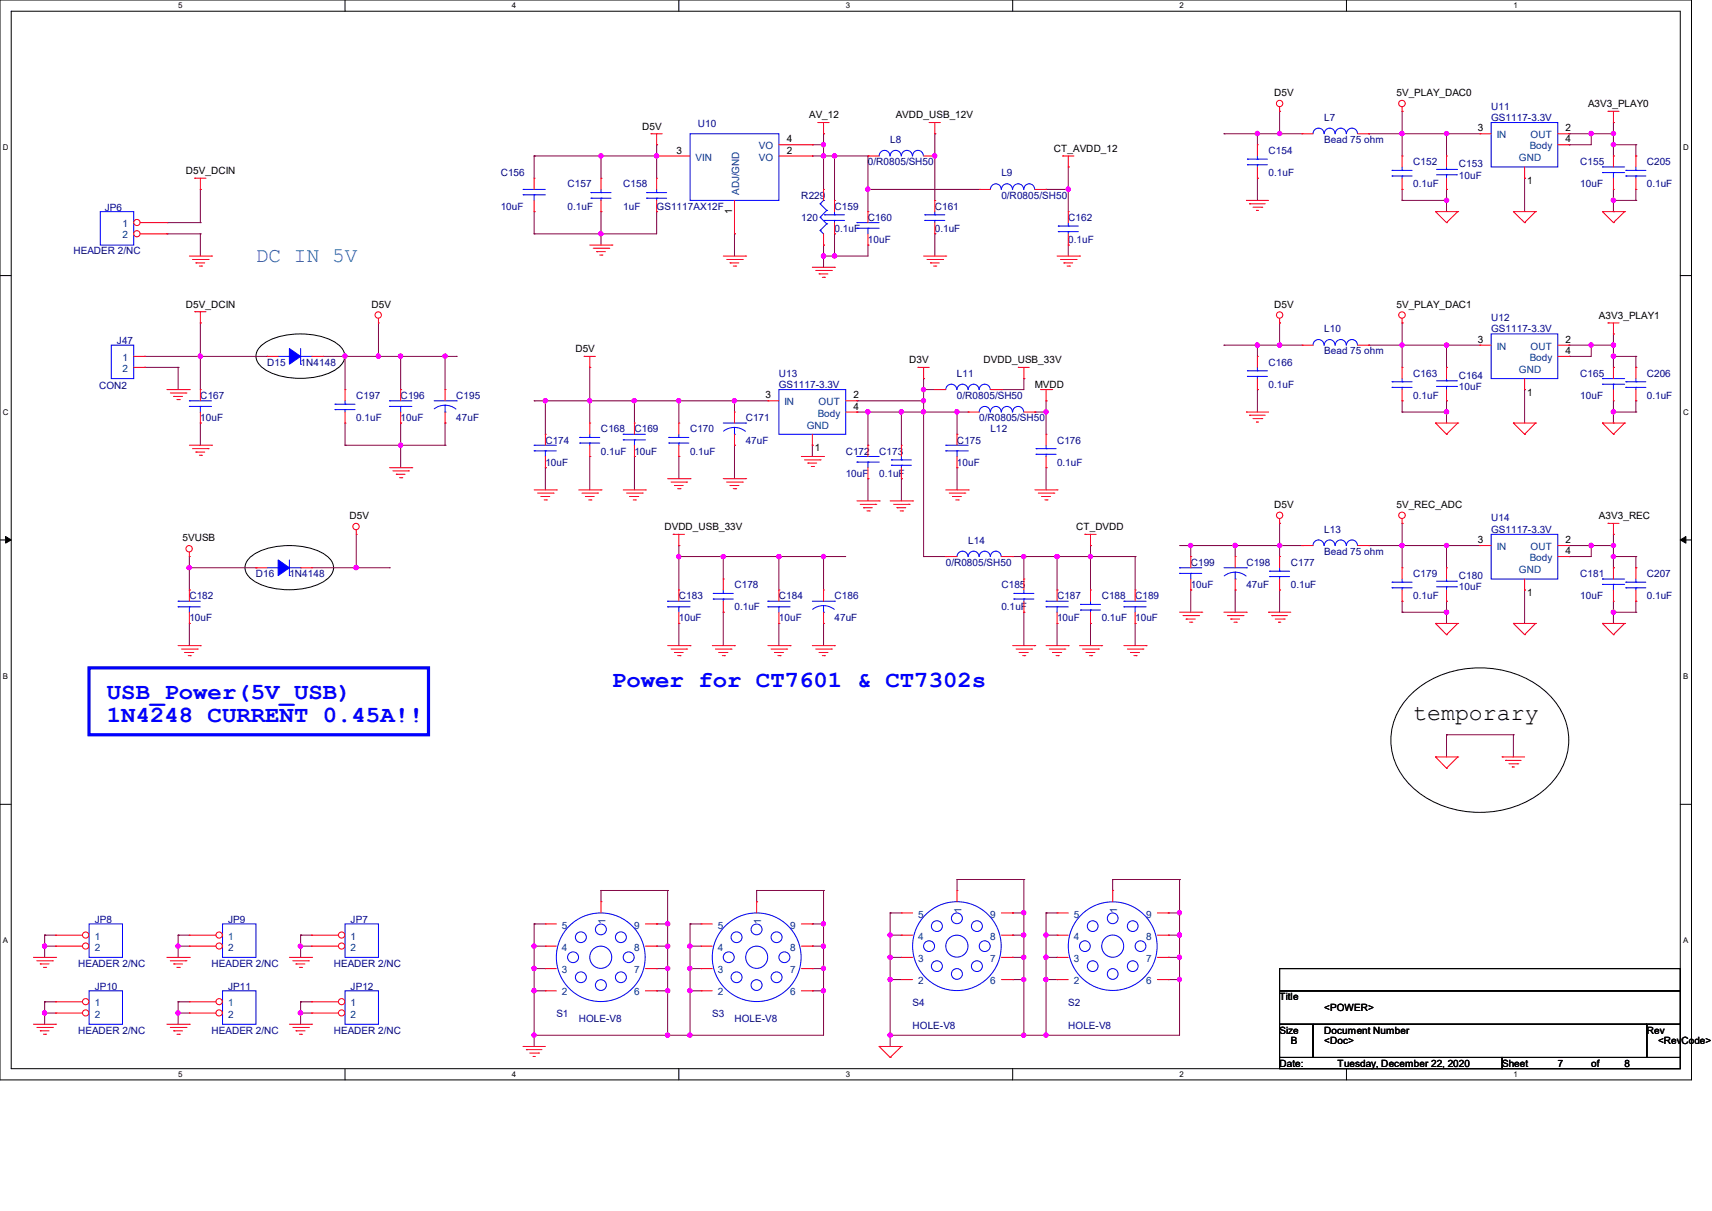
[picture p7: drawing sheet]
<svg xmlns="http://www.w3.org/2000/svg" width="297mm" height="210mm" viewBox="0 0 297 210" stroke-linecap="round" stroke-linejoin="round" font-family="sans-serif">
<defs><g id="words">
<g font-size="4" fill="#00f">
<text x="106.2" y="119.2">Power for CT7601 &amp; CT7302s</text>
<text x="18.5" y="121.2">USB_Power(5V_USB)</text>
<text x="18.5" y="125.2">1N4248 CURRENT 0.45A!!</text>
</g>
<text font-size="4" x="245.2" y="124.8">temporary</text>
<text font-size="3.6" fill="#0080c0" x="44.4" y="45.4">DC IN 5V</text>
<g font-size="1.7">
<text x="221.1" y="16.7">D5V</text>
<text x="242.3" y="16.7">5V_PLAY_DAC0</text>
<text x="111.4" y="22.5">D5V</text>
<text x="140.4" y="20.5">AV_12</text>
<text x="155.4" y="20.5">AVDD_USB_12V</text>
<text x="256.4" y="22.8">3</text>
<text x="271.6" y="22.8">2</text>
<text x="275.5" y="18.6">A3V3_PLAY0</text>
<text x="117.4" y="26.6">3</text>
<text x="136.5" y="26.6">2</text>
<text x="136.5" y="24.7">4</text>
<text x="182.8" y="26.3">CT_AVDD_12</text>
<text x="271.6" y="24.7">4</text>
<text x="32.3" y="30.2">D5V_DCIN</text>
<text x="264.9" y="31.9">1</text>
<text x="127" y="37.1" transform="rotate(-90 127 37.1)">1</text>
<text x="32.3" y="53.3">D5V_DCIN</text>
<text x="64.5" y="53.3">D5V</text>
<text x="221.1" y="53.3">D5V</text>
<text x="242.3" y="53.3">5V_PLAY_DAC1</text>
<text x="256.4" y="59.4">3</text>
<text x="271.6" y="59.4">2</text>
<text x="277.4" y="55.3">A3V3_PLAY1</text>
<text x="99.8" y="61.1">D5V</text>
<text x="157.7" y="63">D3V</text>
<text x="170.6" y="63">DVDD_USB_33V</text>
<text x="271.6" y="61.4">4</text>
<text x="132.8" y="69.1">3</text>
<text x="148.1" y="69.1">2</text>
<text x="148.1" y="71">4</text>
<text x="179.5" y="67.3">MVDD</text>
<text x="264.9" y="68.6">1</text>
<text x="141.3" y="78.3">1</text>
<text x="221.1" y="88.1">D5V</text>
<text x="242.3" y="88.1">5V_REC_ADC</text>
<text x="31.7" y="93.9">5VUSB</text>
<text x="60.6" y="90">D5V</text>
<text x="115.3" y="91.9">DVDD_USB_33V</text>
<text x="186.7" y="91.9">CT_DVDD</text>
<text x="256.4" y="94.2">3</text>
<text x="271.6" y="94.2">2</text>
<text x="277.4" y="90">A3V3_REC</text>
<text x="271.6" y="96.1">4</text>
<text x="264.9" y="103.4">1</text>
<text x="222" y="173.4">Title</text>
<text x="222" y="179.2">Size</text>
<text x="229.7" y="175.3">&lt;POWER&gt;</text>
<text x="229.7" y="179.2">Document Number</text>
<text x="285.7" y="179.2">Rev</text>
<text x="222" y="185">Date:</text>
<text x="223.9" y="181.1">B</text>
<text x="229.7" y="181.1">&lt;Doc&gt;</text>
<text x="232.1" y="185">Tuesday, December 22, 2020</text>
<text x="260.6" y="185">Sheet</text>
<text x="270.2" y="185">7</text>
<text x="276" y="185">of</text>
<text x="281.8" y="185">8</text>
<text x="287.7" y="181.1">&lt;RevCode&gt;</text>
</g>
<g font-size="1.7" fill="#000080">
<text x="121.1" y="22.1">U10</text>
<text x="229.7" y="20.9">L7</text>
<text x="258.7" y="19">U11</text>
<text x="258.7" y="20.9">GS1117-3.3V</text>
<text x="150.6" y="28.7">0/R0805/SH50</text>
<text x="154.4" y="24.8">L8</text>
<text x="220.1" y="26.7">C154</text>
<text x="229.7" y="24.8">Bead 75 ohm</text>
<text x="245.2" y="28.7">C152</text>
<text x="253.1" y="29">C153</text>
<text x="274.1" y="28.7">C155</text>
<text x="285.7" y="28.7">C205</text>
<text x="86.9" y="30.6">C156</text>
<text x="98.5" y="32.5">C157</text>
<text x="108.1" y="32.5">C158</text>
<text x="139" y="34.5">R229</text>
<text x="173.7" y="30.6">L9</text>
<text x="173.7" y="34.5">0/R0805/SH50</text>
<text x="220.1" y="30.6">0.1uF</text>
<text x="245.2" y="32.5">0.1uF</text>
<text x="253.1" y="31">10uF</text>
<text x="274.1" y="32.5">10uF</text>
<text x="285.7" y="32.5">0.1uF</text>
<text x="18.2" y="36.6">JP6</text>
<text x="86.9" y="36.4">10uF</text>
<text x="98.5" y="36.4">0.1uF</text>
<text x="108.1" y="36.4">1uF</text>
<text x="113.9" y="36.4">GS1117AX12F</text>
<text x="139" y="38.3">120</text>
<text x="144.8" y="36.4">C159</text>
<text x="144.8" y="40.2">0.1uF</text>
<text x="150.6" y="38.3">C160</text>
<text x="162.2" y="36.4">C161</text>
<text x="162.2" y="40.2">0.1uF</text>
<text x="185.3" y="38.3">C162</text>
<text x="12.7" y="44.1">HEADER 2/NC</text>
<text x="150.6" y="42.2">10uF</text>
<text x="185.3" y="42.2">0.1uF</text>
<text x="20.3" y="59.7">J47</text>
<text x="229.7" y="57.6">L10</text>
<text x="258.7" y="55.7">U12</text>
<text x="258.7" y="57.6">GS1117-3.3V</text>
<text x="46.4" y="63.4">D15</text>
<text x="52.2" y="63.4">1N4148</text>
<text x="135.1" y="65.3">U13</text>
<text x="166" y="65.3">L11</text>
<text x="220.1" y="63.4">C166</text>
<text x="229.7" y="61.5">Bead 75 ohm</text>
<text x="245.2" y="65.3">C163</text>
<text x="253.1" y="65.7">C164</text>
<text x="274.1" y="65.3">C165</text>
<text x="285.7" y="65.3">C206</text>
<text x="17.2" y="67.4">CON2</text>
<text x="34.8" y="69.2">C167</text>
<text x="61.8" y="69.2">C197</text>
<text x="69.5" y="69.2">C196</text>
<text x="79.2" y="69.2">C195</text>
<text x="135.1" y="67.3">GS1117-3.3V</text>
<text x="166" y="69.2">0/R0805/SH50</text>
<text x="220.1" y="67.3">0.1uF</text>
<text x="245.2" y="69.2">0.1uF</text>
<text x="253.1" y="67.6">10uF</text>
<text x="274.1" y="69.2">10uF</text>
<text x="285.7" y="69.2">0.1uF</text>
<text x="34.8" y="73.1">10uF</text>
<text x="61.8" y="73.1">0.1uF</text>
<text x="69.5" y="73.1">10uF</text>
<text x="79.2" y="73.1">47uF</text>
<text x="94.6" y="76.9">C174</text>
<text x="104.3" y="75">C168</text>
<text x="110.1" y="75">C169</text>
<text x="119.7" y="75">C170</text>
<text x="129.4" y="73.1">C171</text>
<text x="129.4" y="76.9">47uF</text>
<text x="166" y="76.9">C175</text>
<text x="169.9" y="73.1">0/R0805/SH50</text>
<text x="171.8" y="75">L12</text>
<text x="183.4" y="76.9">C176</text>
<text x="94.6" y="80.8">10uF</text>
<text x="104.3" y="78.8">0.1uF</text>
<text x="110.1" y="78.8">10uF</text>
<text x="119.7" y="78.8">0.1uF</text>
<text x="146.7" y="78.8">C172</text>
<text x="146.7" y="82.7">10uF</text>
<text x="152.5" y="78.8">C173</text>
<text x="152.5" y="82.7">0.1uF</text>
<text x="166" y="80.8">10uF</text>
<text x="183.4" y="80.8">0.1uF</text>
<text x="168" y="94.3">L14</text>
<text x="229.7" y="92.4">L13</text>
<text x="258.7" y="90.4">U14</text>
<text x="258.7" y="92.4">GS1117-3.3V</text>
<text x="44.4" y="100.1">D16</text>
<text x="50.2" y="100.1">1N4148</text>
<text x="164.1" y="98.1">0/R0805/SH50</text>
<text x="206.6" y="98.1">C199</text>
<text x="216.2" y="98.1">C198</text>
<text x="223.9" y="98.1">C177</text>
<text x="229.7" y="96.2">Bead 75 ohm</text>
<text x="245.2" y="100.1">C179</text>
<text x="253.1" y="100.5">C180</text>
<text x="274.1" y="100.1">C181</text>
<text x="285.7" y="100.1">C207</text>
<text x="32.8" y="103.9">C182</text>
<text x="32.8" y="107.8">10uF</text>
<text x="117.8" y="103.9">C183</text>
<text x="117.8" y="107.8">10uF</text>
<text x="127.4" y="102">C178</text>
<text x="127.4" y="105.9">0.1uF</text>
<text x="135.1" y="103.9">C184</text>
<text x="135.1" y="107.8">10uF</text>
<text x="144.8" y="103.9">C186</text>
<text x="144.8" y="107.8">47uF</text>
<text x="173.7" y="102">C185</text>
<text x="173.7" y="105.9">0.1uF</text>
<text x="183.4" y="103.9">C187</text>
<text x="183.4" y="107.8">10uF</text>
<text x="191.1" y="103.9">C188</text>
<text x="191.1" y="107.8">0.1uF</text>
<text x="196.9" y="103.9">C189</text>
<text x="196.9" y="107.8">10uF</text>
<text x="206.6" y="102">10uF</text>
<text x="216.2" y="102">47uF</text>
<text x="223.9" y="102">0.1uF</text>
<text x="245.2" y="103.9">0.1uF</text>
<text x="253.1" y="102.4">10uF</text>
<text x="274.1" y="103.9">10uF</text>
<text x="285.7" y="103.9">0.1uF</text>
<text x="16.4" y="160.1">JP8</text>
<text x="39.6" y="160.1">JP9</text>
<text x="60.8" y="160.1">JP7</text>
<text x="13.5" y="167.6">HEADER 2/NC</text>
<text x="36.7" y="167.6">HEADER 2/NC</text>
<text x="57.9" y="167.6">HEADER 2/NC</text>
<text x="16.4" y="171.7">JP10</text>
<text x="39.6" y="171.7">JP11</text>
<text x="60.8" y="171.7">JP12</text>
<text x="13.5" y="179.2">HEADER 2/NC</text>
<text x="36.7" y="179.2">HEADER 2/NC</text>
<text x="57.9" y="179.2">HEADER 2/NC</text>
<text x="96.5" y="176.3">S1</text>
<text x="100.4" y="177.3">HOLE-V8</text>
<text x="123.6" y="176.3">S3</text>
<text x="127.4" y="177.3">HOLE-V8</text>
<text x="158.3" y="174.4">S4</text>
<text x="158.3" y="178.4">HOLE-V8</text>
<text x="185.3" y="174.4">S2</text>
<text x="185.3" y="178.4">HOLE-V8</text>
</g>
<g font-size="1.7" fill="#004080">
<text x="120.7" y="27.9">VIN</text>
<text x="131.7" y="27.9">VO</text>
<text x="131.7" y="25.9">VO</text>
<text x="259.7" y="24">IN</text>
<text x="263.5" y="28">GND</text>
<text x="265.4" y="25.9">Body</text>
<text x="265.6" y="24">OUT</text>
<text x="128.2" y="33.8" transform="rotate(-90 128.2 33.8)">ADJ/GND</text>
<text x="21.3" y="39.4">1</text>
<text x="21.3" y="41.4">2</text>
<text x="21.3" y="62.6">1</text>
<text x="21.3" y="64.5">2</text>
<text x="259.7" y="60.7">IN</text>
<text x="263.5" y="64.7">GND</text>
<text x="265.4" y="62.6">Body</text>
<text x="265.6" y="60.7">OUT</text>
<text x="136.1" y="70.3">IN</text>
<text x="142" y="70.3">OUT</text>
<text x="140" y="74.3">GND</text>
<text x="141.9" y="72.3">Body</text>
<text x="259.7" y="95.4">IN</text>
<text x="265.6" y="95.4">OUT</text>
<text x="263.5" y="99.4">GND</text>
<text x="265.4" y="97.3">Body</text>
<text x="97.5" y="161">5</text>
<text x="105.1" y="160.3" transform="rotate(-90 105.1 160.3)">1</text>
<text x="110" y="161">9</text>
<text x="124.5" y="161">5</text>
<text x="132.1" y="160.3" transform="rotate(-90 132.1 160.3)">1</text>
<text x="137.1" y="161">9</text>
<text x="159.3" y="159.1">5</text>
<text x="166.8" y="158.3" transform="rotate(-90 166.8 158.3)">1</text>
<text x="171.8" y="159.1">9</text>
<text x="186.3" y="159.1">5</text>
<text x="193.8" y="158.3" transform="rotate(-90 193.8 158.3)">1</text>
<text x="198.8" y="159.1">9</text>
<text x="16.4" y="163">1</text>
<text x="16.4" y="164.9">2</text>
<text x="39.6" y="163">1</text>
<text x="39.6" y="164.9">2</text>
<text x="60.8" y="163">1</text>
<text x="60.8" y="164.9">2</text>
<text x="97.5" y="164.9">4</text>
<text x="110" y="164.9">8</text>
<text x="124.5" y="164.9">4</text>
<text x="137.1" y="164.9">8</text>
<text x="159.3" y="166.8">3</text>
<text x="159.3" y="163">4</text>
<text x="171.8" y="166.8">7</text>
<text x="171.8" y="163">8</text>
<text x="186.3" y="166.8">3</text>
<text x="186.3" y="163">4</text>
<text x="198.8" y="166.8">7</text>
<text x="198.8" y="163">8</text>
<text x="97.5" y="172.6">2</text>
<text x="97.5" y="168.8">3</text>
<text x="110" y="172.6">6</text>
<text x="110" y="168.8">7</text>
<text x="124.5" y="172.6">2</text>
<text x="124.5" y="168.8">3</text>
<text x="137.1" y="172.6">6</text>
<text x="137.1" y="168.8">7</text>
<text x="159.3" y="170.7">2</text>
<text x="171.8" y="170.7">6</text>
<text x="186.3" y="170.7">2</text>
<text x="198.8" y="170.7">6</text>
<text x="16.4" y="174.5">1</text>
<text x="16.4" y="176.5">2</text>
<text x="39.6" y="174.5">1</text>
<text x="39.6" y="176.5">2</text>
<text x="60.8" y="174.5">1</text>
<text x="60.8" y="176.5">2</text>
</g>
<g font-size="1.4">
<text x="30.9" y="1.4">5</text>
<text x="88.8" y="1.4">4</text>
<text x="146.7" y="1.4">3</text>
<text x="204.6" y="1.4">2</text>
<text x="262.6" y="1.4">1</text>
<text x=".5" y="26.1">D</text>
<text x="292" y="26.1">D</text>
<text x=".5" y="71.9">C</text>
<text x="292" y="71.9">C</text>
<text x=".5" y="117.8">B</text>
<text x="292" y="117.8">B</text>
<text x=".5" y="163.6">A</text>
<text x="292" y="163.6">A</text>
<text x="30.9" y="186.8">5</text>
<text x="88.8" y="186.8">4</text>
<text x="146.7" y="186.8">3</text>
<text x="204.6" y="186.8">2</text>
<text x="262.6" y="186.8">1</text>
</g>
</g></defs>
<path d="M0 0h293.5v187.3h-293.5zM1.9 1.9h289.6v183.4h-289.6z" fill="none" stroke="#000" stroke-width=".17"/>
<g fill="#fff">
<path d="M30.9 .2h.8v1.5h-.8z"/>
<path d="M30.9 185.5h.8v1.6h-.8z"/>
</g>
<path d="M59.9 0v1.9M59.9 185.3v2" fill="none" stroke="#000" stroke-width=".17"/>
<g fill="#fff">
<path d="M88.8 .2h.8v1.5h-.8z"/>
<path d="M88.8 185.5h.8v1.6h-.8z"/>
</g>
<path d="M117.8 0v1.9M117.8 185.3v2" fill="none" stroke="#000" stroke-width=".17"/>
<g fill="#fff">
<path d="M146.7 .2h.8v1.5h-.8z"/>
<path d="M146.7 185.5h.8v1.6h-.8z"/>
</g>
<path d="M175.7 0v1.9M175.7 185.3v2" fill="none" stroke="#000" stroke-width=".17"/>
<g fill="#fff">
<path d="M204.6 .2h.8v1.5h-.8z"/>
<path d="M204.6 185.5h.8v1.6h-.8z"/>
</g>
<path d="M233.6 0v1.9M233.6 185.3v2" fill="none" stroke="#000" stroke-width=".17"/>
<g fill="#fff">
<path d="M262.6 .2h.7v1.5h-.7z"/>
<path d="M262.6 185.5h.7v1.6h-.7z"/>
<path d="M.5 24.8h1v1.6h-1z"/>
<path d="M292 24.8h1v1.6h-1z"/>
<path d="M.5 70.7h1v1.5h-1z"/>
<path d="M292 70.7h1v1.5h-1z"/>
</g>
<path d="M0 47.8h1.9M291.5 47.8h2" fill="none" stroke="#000" stroke-width=".17"/>
<g fill="#fff">
<path d="M.5 116.5h.9v1.6h-.9z"/>
<path d="M292 116.5h.9v1.6h-.9z"/>
</g>
<path d="M0 93.6h1.9M291.5 93.6h2" fill="none" stroke="#000" stroke-width=".17"/>
<path d="M1 93l.9 .6-.9 .6zM291.5 93.6l1-.6v1.2z" fill="#000" stroke="#000" stroke-width=".17"/>
<g fill="#fff">
<path d="M.5 162.4h.9v1.5h-.9z"/>
<path d="M292 162.4h.9v1.5h-.9z"/>
</g>
<path d="M45.3 60a11.1 11.1 0 0 1 8.1-2 9.4 9.4 0 0 1 5.6 2 2.25 2.25 0 0 1 0 3.5 11.1 11.1 0 0 1-8.1 2.1 9.4 9.4 0 0 1-5.6-2.1 2.25 2.25 0 0 1 0-3.5zM43.4 96.7a11.1 11.1 0 0 1 8-2 9.4 9.4 0 0 1 5.6 2 2.23 2.23 0 0 1 0 3.5 11.1 11.1 0 0 1-8.1 2 9.4 9.4 0 0 1-5.5-2 2.23 2.23 0 0 1 0-3.5zM0 139.5h1.9M244.3 121a17.6 17.6 0 0 1 18.8-4.1 13.1 13.1 0 0 1 9 10.1 11.7 11.7 0 0 1-6.3 11.5 18.1 18.1 0 0 1-20.5-1.8 10.8 10.8 0 0 1-1-15.7zM291.5 139.5h2M222 168h69.5v3.8h-69.5zM222 171.8h69.5v5.8h-69.5zM222 177.6h5.8v5.8h-5.8zM227.8 177.6h57.9v5.8h-57.9zM285.7 177.6h5.8v5.8h-5.8zM222 183.4h38.6v1.9h-38.6zM260.6 183.4h30.9v1.9h-30.9z" fill="none" stroke="#000" stroke-width=".17"/>
<path d="M15.5 115.8h58.8v11.6h-58.8z" fill="none" stroke="#00f" stroke-width=".55"/>
<g fill="none" stroke="#800040" stroke-width=".17">
<path d="M222 19.3h.1M222 19.3v3.9M243.2 19.3h.1M243.2 19.3v7.8M29 38.6h5.8M34.8 32.9h.1M34.8 38.6h.1M34.8 32.9v5.7M92.7 27.1h.1M92.7 36.7h.1M92.7 27.1v3.8M92.7 36.7v3.9"/>
<path d="M92.7 27.1h21.2M104.3 36.7h.1M104.3 27.1h.1M104.3 27.1v3.8M104.3 36.7v5.8M113.9 25.1h.1M113.9 27.1h.1M113.9 36.7h.1M113.9 25.1v5.8M113.9 36.7v3.9h-21.2M140.9 27.1h.1M140.9 25.1h.1"/>
<path d="M140.9 25.1h2M140.9 27.1h9.7M142.9 23.2h.1M142.9 27.1h.1M142.9 25.1h.1M142.9 23.2v9.7M144.8 27.1h.1M144.8 27.1v7.7M150.6 27.1h.1M150.6 32.9h.1M150.6 27.1v9.6M150.6 32.9h19.3"/>
<path d="M162.2 23.2h.1M162.2 27.1h.1M162.2 23.2v11.6M181.5 32.9h.1M181.5 32.9h3.8M185.3 29h.1M185.3 32.9h.1M185.3 29v7.7M212.3 23.2h.1M212.3 23.2h13.6M218.1 30.9h.1M218.1 23.2h.1"/>
<path d="M218.1 23.2v1.9M218.1 30.9v3.9M222 23.2h.1M237.4 23.2h.1M237.4 23.2h19.4M243.2 23.2h.1M243.2 32.9h.1M243.2 34.8h.1M243.2 32.9v1.9M243.2 34.8h7.8M251 23.2h.1M251 34.8h.1"/>
<path d="M251 32.9h.1M251 23.2v3.9M251 32.9v3.8M264.5 30.9h.1M264.5 30.9v5.8M272.2 25.1h.1M272.2 23.2h.1M272.2 23.2h7.7M276.1 23.2h.1M276.1 23.2v1.9h-3.9M279.9 21.3h.1M279.9 34.8h.1"/>
<path d="M279.9 25.1h.1M279.9 27.1h.1M279.9 36.7h.1M279.9 21.3v5.8M279.9 32.9v3.8M279.9 25.1h3.9M279.9 34.8h3.9M283.8 25.1h.1M283.8 27.1h.1M283.8 34.8h.1M283.8 32.9h.1M283.8 25.1v2"/>
<path d="M283.8 32.9v1.9M29 40.6h.1M29 40.6h5.8M34.8 56h.1M34.8 40.6h.1M34.8 40.6v3.8M34.8 56v11.6M65.7 56v5.8M92.7 40.6h.1M104.3 40.6h.1M127.4 40.6h.1M127.4 40.6v3.8"/>
<path d="M142.9 44.4h.1M142.9 42.5h.1M142.9 42.5v3.9M144.8 40.6h.1M144.8 44.4h.1M144.8 40.6v3.8M150.6 42.5h.1M150.6 42.5v1.9h-7.7M162.2 40.6h.1M162.2 40.6v3.8M185.3 42.5h.1M185.3 42.5v1.9"/>
<path d="M212.3 59.9h.1M212.3 59.9h13.6M218.1 59.9h.1M218.1 59.9v1.9M222 59.9h.1M222 56h.1M222 56v3.9M237.4 59.9h.1M237.4 59.9h19.4M243.2 56h.1M243.2 59.9h.1M243.2 56v7.7"/>
<path d="M251 59.9h.1M251 59.9v3.8M272.2 59.9h.1M272.2 59.9h7.7M276.1 59.9h.1M276.1 59.9v1.9h-3.9M279.9 57.9h.1M279.9 57.9v5.8M25.1 61.8h.1M25.1 63.7h.1M25.1 61.8h21.3M25.1 63.7h5.8"/>
<path d="M30.9 63.7h.1M30.9 63.7v3.9M34.8 73.4h.1M34.8 61.8h.1M34.8 73.4v3.8M46.4 61.8h.1M56 61.8h23.2M59.9 61.8h.1M59.9 77.2h.1M59.9 61.8v5.8M59.9 73.4v3.8M59.9 77.2h17.3"/>
<path d="M65.7 61.8h.1M69.5 61.8h.1M69.5 77.2h.1M69.5 73.4h.1M69.5 61.8v5.8M69.5 73.4v7.7M77.2 61.8h.1M77.2 77.2h.1M77.2 73.4h.1M77.2 61.8v5.8M77.2 73.4v3.8M79.2 61.8h.1"/>
<path d="M92.7 69.5h.1M92.7 69.5h40.5M94.6 69.5h.1M94.6 69.5v5.8M102.3 63.7h.1M102.3 69.5h.1M102.3 79.2h.1M102.3 63.7v9.7M102.3 79.2v5.8M110.1 79.2h.1M110.1 69.5h.1M110.1 69.5v3.9"/>
<path d="M110.1 79.2v5.8M117.8 69.5h.1M117.8 79.2h.1M117.8 69.5v3.9M117.8 79.2v3.8M127.4 69.5h.1M127.4 77.2h.1M127.4 69.5v2M127.4 77.2v5.8M140.9 77.2h.1M140.9 77.2v2M148.7 69.5h.1"/>
<path d="M148.7 71.5h.1M148.7 69.5h11.5M148.7 71.5h19.3M150.6 71.5h.1M150.6 71.5v5.7M156.4 71.5h.1M156.4 71.5v5.7M160.2 67.6h.1M160.2 65.7h.1M160.2 69.5h.1M160.2 71.5h.1M160.2 65.7v30.8"/>
<path d="M160.2 67.6h2M166 71.5h.1M166 71.5v3.8M173.7 67.6h.1M177.6 65.7h.1M177.6 65.7v1.9h-3.9M179.5 71.5h.1M179.5 71.5h2M181.5 69.5h.1M181.5 71.5h.1M181.5 69.5v5.8M218.1 67.6h.1"/>
<path d="M218.1 67.6v3.9M243.2 69.5h.1M243.2 71.5h.1M243.2 69.5v2M243.2 71.5h7.8M251 71.5h.1M251 69.5h.1M251 69.5v3.9M264.5 67.6h.1M264.5 67.6v5.8M272.2 61.8h.1M279.9 71.5h.1"/>
<path d="M279.9 61.8h.1M279.9 63.7h.1M279.9 73.4h.1M279.9 69.5v3.9M279.9 61.8h3.9M279.9 71.5h3.9M283.8 61.8h.1M283.8 63.7h.1M283.8 71.5h.1M283.8 69.5h.1M283.8 61.8v1.9M283.8 69.5v2"/>
<path d="M32.9 98.5h.1M32.9 96.5v5.8M32.9 98.5h11.5M44.4 98.5h.1M54.1 98.5h13.5M61.8 98.5h.1M61.8 92.7v5.8M67.6 98.5h.1M94.6 81.1h.1M94.6 81.1v3.9M117.8 94.6h.1M117.8 96.5h.1"/>
<path d="M117.8 94.6v7.7M117.8 96.5h28.9M125.5 96.5h.1M125.5 96.5v3.9M135.1 96.5h.1M135.1 96.5v5.8M142.9 96.5h.1M142.9 96.5v5.8M150.6 83h.1M150.6 83v3.9M156.4 83h.1M156.4 83v3.9"/>
<path d="M160.2 96.5h.1M160.2 96.5h3.9M166 81.1h.1M166 81.1v3.9M175.7 96.5h.1M175.7 96.5h21.2M177.6 96.5h.1M177.6 96.5v3.9M181.5 81.1h.1M181.5 81.1v3.9M183.4 96.5h.1M183.4 96.5v5.8"/>
<path d="M189.2 96.5h.1M189.2 94.6h.1M189.2 94.6v7.7M196.9 96.5h.1M196.9 96.5v5.8M204.6 94.6h21.3M206.6 94.6h.1M206.6 94.6v1.9M214.3 94.6h.1M214.3 94.6v1.9M222 94.6h.1M222 90.8h.1"/>
<path d="M222 90.8v5.7M237.4 94.6h.1M237.4 94.6h19.4M243.2 90.8h.1M243.2 94.6h.1M243.2 90.8v7.7M251 94.6h.1M251 94.6v3.9M272.2 96.5h.1M272.2 94.6h.1M272.2 94.6h7.7M276.1 94.6h.1"/>
<path d="M276.1 94.6v1.9h-3.9M279.9 92.7h.1M279.9 96.5h.1M279.9 98.5h.1M279.9 96.5h3.9M279.9 92.7v5.8M283.8 96.5h.1M283.8 98.5h.1M283.8 96.5v2M32.9 108.1h.1M32.9 102.3h.1M32.9 108.1v3.9"/>
<path d="M117.8 108.1h.1M117.8 108.1v3.9M125.5 106.2h.1M125.5 106.2v5.8M135.1 108.1h.1M135.1 108.1v3.9M142.9 108.1h.1M142.9 108.1v3.9M177.6 106.2h.1M177.6 106.2v5.8M183.4 108.1h.1M183.4 108.1v3.9"/>
<path d="M189.2 108.1h.1M189.2 108.1v3.9M196.9 108.1h.1M196.9 108.1v3.9M206.6 102.3h.1M206.6 102.3v3.9M214.3 102.3h.1M214.3 102.3v3.9M222 102.3h.1M222 102.3v3.9M243.2 104.3h.1M243.2 106.2h.1"/>
<path d="M243.2 104.3v1.9M243.2 106.2h7.8M251 106.2h.1M251 104.3h.1M251 104.3v3.8M264.5 102.3h.1M264.5 102.3v5.8M279.9 106.2h.1M279.9 108.1h.1M279.9 104.3v3.8M279.9 106.2h3.9M283.8 106.2h.1"/>
<path d="M283.8 104.3h.1M283.8 104.3v1.9M251 127.4h.1M251 127.4v3.9M251 127.4h11.6M262.6 127.4h.1M262.6 127.4v3.9M104.3 154.4h.1M104.3 154.4v2M104.3 154.4h11.5M115.8 154.4h.1M115.8 154.4v25.1"/>
<path d="M131.3 154.4h.1M131.3 154.4v2M131.3 154.4h11.6M142.9 154.4h.1M142.9 154.4v25.1h-50.2M154.4 158.3h.1M154.4 158.3h2M154.4 158.3v23.2M166 152.5h.1M166 152.5h11.6M166 152.5v1.9M175.7 158.3h.1"/>
<path d="M175.7 158.3h1.9M177.6 158.3h.1M177.6 152.5h.1M177.6 152.5v27M181.5 158.3h.1M181.5 158.3v21.2M181.5 158.3h1.9M193 152.5h.1M193 152.5h11.6M193 152.5v1.9M202.7 158.3h.1M202.7 158.3h1.9"/>
<path d="M204.6 152.5h.1M204.6 158.3h.1M204.6 152.5v27h-50.2M7.7 175.7h.1M7.7 173.7h.1M7.7 162.2h.1M7.7 164.1h.1M7.7 162.2h2M7.7 164.1h2M7.7 175.7h2M7.7 173.7h2M7.7 162.2v3.8"/>
<path d="M7.7 173.7v3.9M30.9 175.7h.1M30.9 173.7h.1M30.9 162.2h.1M30.9 164.1h.1M30.9 162.2h2M30.9 164.1h2M30.9 175.7h2M30.9 173.7h2M30.9 162.2v3.8M30.9 173.7v3.9M52.2 175.7h.1"/>
<path d="M52.2 173.7h.1M52.2 162.2h.1M52.2 164.1h.1M52.2 162.2h1.9M52.2 164.1h1.9M52.2 175.7h1.9M52.2 173.7h1.9M52.2 162.2v3.8M52.2 173.7v3.9M92.7 179.5h.1M92.7 171.8h.1M92.7 164.1h.1"/>
<path d="M92.7 160.2h.1M92.7 168h.1M92.7 171.8h1.9M92.7 164.1h1.9M92.7 160.2h1.9M92.7 168h1.9M92.7 160.2v21.3M113.9 168h.1M113.9 160.2h.1M113.9 164.1h.1M113.9 171.8h.1M113.9 171.8h1.9"/>
<path d="M113.9 164.1h1.9M113.9 160.2h1.9M113.9 168h1.9M115.8 164.1h.1M115.8 179.5h.1M115.8 171.8h.1M115.8 160.2h.1M115.8 168h.1M119.7 160.2h.1M119.7 171.8h.1M119.7 164.1h.1M119.7 179.5h.1"/>
<path d="M119.7 168h.1M119.7 160.2v19.3M119.7 171.8h1.9M119.7 164.1h1.9M119.7 160.2h1.9M119.7 168h1.9M140.9 164.1h.1M140.9 160.2h.1M140.9 171.8h.1M140.9 168h.1M140.9 171.8h2M140.9 164.1h2"/>
<path d="M140.9 160.2h2M140.9 168h2M142.9 160.2h.1M142.9 171.8h.1M142.9 164.1h.1M142.9 168h.1M154.4 179.5h.1M154.4 162.2h.1M154.4 166h.1M154.4 169.9h.1M154.4 166h2M154.4 162.2h2"/>
<path d="M154.4 169.9h2M175.7 162.2h.1M175.7 169.9h.1M175.7 166h.1M175.7 166h1.9M175.7 162.2h1.9M175.7 169.9h1.9M177.6 179.5h.1M177.6 166h.1M177.6 169.9h.1M177.6 162.2h.1M181.5 166h.1"/>
<path d="M181.5 169.9h.1M181.5 162.2h.1M181.5 179.5h.1M181.5 166h1.9M181.5 162.2h1.9M181.5 169.9h1.9M202.7 162.2h.1M202.7 169.9h.1M202.7 166h.1M202.7 166h1.9M202.7 162.2h1.9M202.7 169.9h1.9"/>
<path d="M204.6 162.2h.1M204.6 169.9h.1M204.6 166h.1"/>
</g>
<g fill="#f0f" stroke="#f0f" stroke-width=".17">
<circle cx="204.6" cy="166" r=".37"/>
<circle cx="204.6" cy="162.2" r=".37"/>
<circle cx="204.6" cy="158.3" r=".37"/>
<circle cx="204.6" cy="169.9" r=".37"/>
<circle cx="154.4" cy="166" r=".37"/>
<circle cx="154.4" cy="162.2" r=".37"/>
<circle cx="181.5" cy="166" r=".37"/>
<circle cx="181.5" cy="162.2" r=".37"/>
<circle cx="115.8" cy="167.9" r=".37"/>
<circle cx="115.8" cy="164.1" r=".37"/>
<circle cx="115.8" cy="171.8" r=".37"/>
<circle cx="119.7" cy="167.9" r=".37"/>
<circle cx="119.7" cy="164.1" r=".37"/>
<circle cx="115.8" cy="179.5" r=".37"/>
<circle cx="92.6" cy="179.5" r=".37"/>
<circle cx="142.8" cy="171.8" r=".37"/>
<circle cx="92.6" cy="167.9" r=".37"/>
<circle cx="92.6" cy="164.1" r=".37"/>
<circle cx="119.7" cy="179.5" r=".37"/>
<circle cx="119.7" cy="171.8" r=".37"/>
<circle cx="92.6" cy="171.8" r=".37"/>
<circle cx="115.8" cy="160.2" r=".37"/>
<circle cx="142.8" cy="160.2" r=".37"/>
<circle cx="142.8" cy="167.9" r=".37"/>
<circle cx="142.8" cy="164.1" r=".37"/>
<circle cx="177.6" cy="169.9" r=".37"/>
<circle cx="177.6" cy="179.5" r=".37"/>
<circle cx="154.4" cy="179.5" r=".37"/>
<circle cx="177.6" cy="158.3" r=".37"/>
<circle cx="154.4" cy="169.9" r=".37"/>
<circle cx="181.5" cy="169.9" r=".37"/>
<circle cx="181.5" cy="179.5" r=".37"/>
<circle cx="177.6" cy="166" r=".37"/>
<circle cx="177.6" cy="162.2" r=".37"/>
<circle cx="7.7" cy="175.7" r=".37"/>
<circle cx="7.7" cy="164.1" r=".37"/>
<circle cx="117.7" cy="96.5" r=".37"/>
<circle cx="189.2" cy="96.5" r=".37"/>
<circle cx="183.4" cy="96.5" r=".37"/>
<circle cx="142.8" cy="96.5" r=".37"/>
<circle cx="135.1" cy="96.5" r=".37"/>
<circle cx="125.5" cy="96.5" r=".37"/>
<circle cx="279.9" cy="23.2" r=".37"/>
<circle cx="276" cy="23.2" r=".37"/>
<circle cx="251" cy="23.2" r=".37"/>
<circle cx="251" cy="34.7" r=".37"/>
<circle cx="243.2" cy="23.2" r=".37"/>
<circle cx="222" cy="23.2" r=".37"/>
<circle cx="218.1" cy="23.2" r=".37"/>
<circle cx="30.9" cy="175.7" r=".37"/>
<circle cx="30.9" cy="164.1" r=".37"/>
<circle cx="52.1" cy="175.7" r=".37"/>
<circle cx="52.1" cy="164.1" r=".37"/>
<circle cx="276" cy="94.6" r=".37"/>
<circle cx="279.9" cy="94.6" r=".37"/>
<circle cx="279.9" cy="96.5" r=".37"/>
<circle cx="251" cy="94.6" r=".37"/>
<circle cx="251" cy="106.2" r=".37"/>
<circle cx="243.2" cy="94.6" r=".37"/>
<circle cx="222" cy="94.6" r=".37"/>
<circle cx="34.7" cy="61.8" r=".37"/>
<circle cx="65.6" cy="61.8" r=".37"/>
<circle cx="59.8" cy="61.8" r=".37"/>
<circle cx="32.8" cy="98.4" r=".37"/>
<circle cx="61.8" cy="98.4" r=".37"/>
<circle cx="162.1" cy="27" r=".37"/>
<circle cx="144.8" cy="44.4" r=".37"/>
<circle cx="142.8" cy="27" r=".37"/>
<circle cx="142.8" cy="25.1" r=".37"/>
<circle cx="142.8" cy="44.4" r=".37"/>
<circle cx="160.2" cy="69.5" r=".37"/>
<circle cx="127.4" cy="69.5" r=".37"/>
<circle cx="156.3" cy="71.4" r=".37"/>
<circle cx="144.8" cy="27" r=".37"/>
<circle cx="160.2" cy="67.6" r=".37"/>
<circle cx="94.6" cy="69.5" r=".37"/>
<circle cx="166" cy="71.4" r=".37"/>
<circle cx="117.7" cy="69.5" r=".37"/>
<circle cx="181.5" cy="71.4" r=".37"/>
<circle cx="150.5" cy="71.4" r=".37"/>
<circle cx="110" cy="69.5" r=".37"/>
<circle cx="102.3" cy="69.5" r=".37"/>
<circle cx="185.3" cy="32.8" r=".37"/>
<circle cx="150.5" cy="32.8" r=".37"/>
<circle cx="113.9" cy="27" r=".37"/>
<circle cx="104.2" cy="27" r=".37"/>
<circle cx="104.2" cy="40.5" r=".37"/>
<circle cx="160.2" cy="71.4" r=".37"/>
<circle cx="177.6" cy="96.5" r=".37"/>
<circle cx="243.2" cy="59.8" r=".37"/>
<circle cx="279.9" cy="59.8" r=".37"/>
<circle cx="279.9" cy="61.8" r=".37"/>
<circle cx="251" cy="59.8" r=".37"/>
<circle cx="276" cy="59.8" r=".37"/>
<circle cx="251" cy="71.4" r=".37"/>
<circle cx="222" cy="59.8" r=".37"/>
<circle cx="218.1" cy="59.8" r=".37"/>
<circle cx="206.6" cy="94.6" r=".37"/>
<circle cx="214.3" cy="94.6" r=".37"/>
<circle cx="69.5" cy="61.8" r=".37"/>
<circle cx="77.2" cy="61.8" r=".37"/>
<circle cx="69.5" cy="77.2" r=".37"/>
<circle cx="279.9" cy="25.1" r=".37"/>
<circle cx="279.9" cy="34.7" r=".37"/>
<circle cx="279.9" cy="71.4" r=".37"/>
<circle cx="279.9" cy="106.2" r=".37"/>
</g>
<g fill="none" stroke="#f00" stroke-width=".17">
<path d="M222 19.3h.1M222 18.5v.8M243.2 19.3h.1M243.2 18.5v.8M279 19.3h.1M279 19.3h1.9M279.9 19.3v2M33.8 30.9h.1M33.8 30.9h1.9M34.8 32.9h.1M34.8 30.9v2M112.9 23.2h.1"/>
<path d="M112.9 23.2h2M113.9 25.1h.1M113.9 23.2v1.9M141.9 21.3h.1M141.9 21.3h1.9M142.9 23.2h.1M142.9 21.3v1.9M144.8 34.8h.1M144.8 34.8v1.9M144.8 38.6v2M150.6 36.7h.1M150.6 36.7v1.9"/>
<path d="M161.2 21.3h.1M161.2 21.3h2M162.2 23.2h.1M162.2 21.3v1.9M169.9 32.9h.1M169.9 32.9h1.9M179.5 32.9h2M181.5 32.9h.1M184.4 27.1h.1M184.4 27.1h1.9M185.3 29h.1M185.3 27.1v1.9"/>
<path d="M216.2 34.8h.1M216.2 34.8h3.9M216.8 35.3h.1M216.8 35.3h2.7M217.4 35.9h1.5M218 36.5h.1M218 36.5h.4M218.9 35.9h.1M249 36.7h.1M249 36.7h3.9M249 36.7l2 1.9M251 38.6h.1"/>
<path d="M251 27.1h.1M251 32.9h.1M251 27.1v1.9M251 30.9v2M252.9 36.7h.1M252.9 36.7l-1.9 1.9M262.6 36.7h.1M262.6 36.7h3.8M262.6 36.7l1.9 1.9M264.5 38.6h.1M266.4 36.7h.1M266.4 36.7l-1.9 1.9"/>
<path d="M278 36.7h.1M278 36.7h3.9M278 36.7l1.9 1.9M279.9 21.3h.1M279.9 38.6h.1M281.9 36.7h.1M281.9 36.7l-2 1.9M283.8 32.9h.1M283.8 27.1h.1M283.8 27.1v1.9M283.8 30.9v2M32.9 44.4h3.8"/>
<path d="M33.4 45h2.7M33.8 54.1h.1M33.8 54.1h1.9M34 45.6h.1M34 45.6h1.5M34.6 46.1h.4M34.8 56h.1M34.8 54.1v1.9M35 46.1h.1M36.1 45h.1M36.7 44.4h.1M65.7 56h.1"/>
<path d="M65.7 55.2v.8M102.3 42.5h3.9M102.9 43.1h2.7M103.5 43.6h.1M103.5 43.6h1.5M104.1 44.2h.3M104.4 44.2h.1M105.6 43.1h.1M106.2 42.5h.1M125.5 44.4h3.9M126.1 45h2.7M126.7 45.6h.1"/>
<path d="M126.7 45.6h1.5M127.2 46.1h.4M127.6 46.1h.1M128.8 45h.1M129.4 44.4h.1M140.9 46.4h3.9M141.5 46.9h2.7M142.1 47.5h.1M142.1 47.5h1.5M142.7 48.1h.3M143 48.1h.1M144.2 46.9h.1"/>
<path d="M144.8 46.4h.1M144.8 40.6h.1M150.6 42.5h.1M150.6 40.6v1.9M160.2 44.4h3.9M160.8 45h2.7M161.4 45.6h.1M161.4 45.6h1.5M162 46.1h.3M162.3 46.1h.1M163.5 45h.1M164.1 44.4h.1"/>
<path d="M183.4 44.4h3.9M184 45h2.7M184.6 45.6h.1M184.6 45.6h1.5M185.1 46.1h.4M185.5 46.1h.1M186.7 45h.1M187.3 44.4h.1M222 56h.1M222 55.2v.8M225.9 59.9h.1M225.9 59.9h1.9"/>
<path d="M235.5 59.9h1.9M237.4 59.9h.1M243.2 56h.1M243.2 55.2v.8M279 56h.1M279 56h1.9M279.9 57.9h.1M279.9 56v1.9M23.2 63.7h1.9M23.2 61.8h1.9M25.1 61.8h.1M25.1 63.7h.1"/>
<path d="M29 67.6h3.9M29.5 68.2h2.8M30.1 68.7h.1M30.1 68.7h1.6M30.7 69.3h.4M31.1 69.3h.1M32.3 68.2h.1M32.9 67.6h.1M32.9 77.2h3.8M33.4 77.8h2.7M34 78.4h.1M34 78.4h1.5"/>
<path d="M34.6 79h.4M35 79h.1M36.1 77.8h.1M36.7 77.2h.1M46.4 61.8h.1M46.4 61.8h1.9M54.1 61.8h1.9M56 61.8h.1M101.3 61.8h.1M101.3 61.8h2M102.3 63.7h.1M102.3 79.2h.1"/>
<path d="M102.3 73.4h.1M102.3 61.8v1.9M102.3 73.4v1.9M102.3 77.2v2M110.1 73.4h.1M110.1 79.2h.1M110.1 73.4v1.9M110.1 77.2v2M117.8 79.2h.1M117.8 73.4h.1M117.8 73.4v1.9M117.8 77.2v2"/>
<path d="M139 79.2h3.9M139.6 79.8h2.7M142.3 79.8h.1M142.9 79.2h.1M156.4 77.2h.1M156.4 77.2v2M159.3 63.7h.1M159.3 63.7h1.9M160.2 65.7h.1M160.2 63.7v2M176.7 63.7h.1M176.7 63.7h1.9"/>
<path d="M177.6 65.7h.1M177.6 63.7v2M180.5 67.6h2M181.5 69.5h.1M181.5 67.6v1.9M182.5 67.6h.1M216.2 71.5h.1M216.2 71.5h3.9M216.8 72h.1M216.8 72h2.7M217.4 72.6h1.5M218 73.2h.1"/>
<path d="M218 73.2h.4M218.9 72.6h.1M249 73.4h.1M249 73.4h3.9M249 73.4l2 1.9M251 75.3h.1M252.9 73.4h.1M252.9 73.4l-1.9 1.9M262.6 73.4h.1M262.6 73.4h3.8M262.6 73.4l1.9 1.9M264.5 75.3h.1"/>
<path d="M266.4 73.4h.1M266.4 73.4l-1.9 1.9M278 73.4h.1M278 73.4h3.9M278 73.4l1.9 1.9M279.9 75.3h.1M281.9 73.4h.1M281.9 73.4l-2 1.9M32.9 96.5h.1M32.9 95.8v.7M61.8 92.7h.1M61.8 91.9v.8"/>
<path d="M67.6 81.1h3.9M68.2 81.7h2.7M68.7 82.3h.1M68.7 82.3h1.6M69.3 82.8h.4M69.7 82.8h.1M70.9 81.7h.1M71.5 81.1h.1M92.7 85h3.8M93.3 85.5h2.7M93.9 86.1h.1M93.9 86.1h1.5"/>
<path d="M94.4 86.7h.4M94.8 86.7h.1M96 85.5h.1M96.5 85h.1M100.4 85h3.9M101 85.5h2.7M101.6 86.1h.1M101.6 86.1h1.5M102.2 86.7h.3M102.5 86.7h.1M103.7 85.5h.1M104.3 85h.1"/>
<path d="M108.1 85h3.9M108.7 85.5h2.7M109.3 86.1h.1M109.3 86.1h1.5M109.9 86.7h.3M110.2 86.7h.1M111.4 85.5h.1M112 85h.1M115.8 83h3.9M116.4 83.6h2.7M116.8 92.7h.1M116.8 92.7h1.9"/>
<path d="M117 84.2h.1M117 84.2h1.5M117.6 84.8h.4M117.8 94.6h.1M117.8 92.7v1.9M118 84.8h.1M119.1 83.6h.1M119.7 83h.1M125.5 83h3.9M126.1 83.6h2.7M126.7 84.2h.1M126.7 84.2h1.5"/>
<path d="M127.2 84.8h.4M127.6 84.8h.1M128.8 83.6h.1M129.4 83h.1M140.2 80.3h.1M140.2 80.3h1.5M140.8 80.9h.3M141.1 80.9h.1M148.7 86.9h3.8M149.2 87.5h2.7M149.8 88.1h.1M149.8 88.1h1.5"/>
<path d="M150.4 88.6h.4M150.8 88.6h.1M151.9 87.5h.1M152.5 86.9h.1M154.4 86.9h3.9M155 87.5h2.7M155.6 88.1h.1M155.6 88.1h1.5M156.2 88.6h.4M156.4 83h.1M156.4 81.1v1.9M156.6 88.6h.1"/>
<path d="M157.7 87.5h.1M158.3 86.9h.1M164.1 85h3.9M164.7 85.5h2.7M165.3 86.1h.1M165.3 86.1h1.5M165.8 86.7h.4M166.2 86.7h.1M167.4 85.5h.1M168 85h.1M179.5 85h3.9M180.1 85.5h2.7"/>
<path d="M180.7 86.1h.1M180.7 86.1h1.5M181.3 86.7h.4M181.7 86.7h.1M182.8 85.5h.1M183.4 85h.1M188.2 92.7h.1M188.2 92.7h2M189.2 94.6h.1M189.2 92.7v1.9M214.3 96.5h.1M214.3 96.5v2"/>
<path d="M222 90.8h.1M222 96.5h.1M222 90v.8M222 96.5v2M243.2 90.8h.1M243.2 90v.8M251 98.5h.1M251 98.5v1.9M279 90.8h.1M279 90.8h1.9M279.9 92.7h.1M279.9 90.8v1.9"/>
<path d="M30.9 112h3.9M31.5 112.6h2.7M32 113.2h.1M32 113.2h1.6M32.6 113.7h.4M33 113.7h.1M34.2 112.6h.1M34.8 112h.1M115.8 112h3.9M116.4 112.6h2.7M117 113.2h.1M117 113.2h1.5"/>
<path d="M117.6 113.7h.4M118 113.7h.1M119.1 112.6h.1M119.7 112h.1M123.6 112h3.8M124.1 112.6h2.7M124.7 113.2h.1M124.7 113.2h1.6M125.3 113.7h.4M125.5 106.2h.1M125.5 100.4h.1M125.5 100.4v1.9"/>
<path d="M125.5 104.3v1.9M125.7 113.7h.1M126.8 112.6h.1M127.4 112h.1M133.2 112h3.9M133.8 112.6h2.7M134.4 113.2h.1M134.4 113.2h1.5M135 113.7h.3M135.1 102.3h.1M135.1 108.1h.1M135.1 102.3v2"/>
<path d="M135.1 106.2v1.9M135.3 113.7h.1M136.5 112.6h.1M137.1 112h.1M140.9 112h3.9M141.5 112.6h2.7M142.1 113.2h.1M142.1 113.2h1.5M142.7 113.7h.3M143 113.7h.1M144.2 112.6h.1M144.8 112h.1"/>
<path d="M175.7 112h3.8M176.3 112.6h2.7M176.8 113.2h.1M176.8 113.2h1.6M177.4 113.7h.4M177.6 106.2h.1M177.6 100.4h.1M177.6 100.4v1.9M177.6 104.3v1.9M177.8 113.7h.1M179 112.6h.1M179.5 112h.1"/>
<path d="M181.5 112h3.8M182 112.6h2.7M182.6 113.2h.1M182.6 113.2h1.6M183.2 113.7h.4M183.6 113.7h.1M184.7 112.6h.1M185.3 112h.1M187.3 112h3.8M187.8 112.6h2.7M188.4 113.2h.1M188.4 113.2h1.5"/>
<path d="M189 113.7h.4M189.4 113.7h.1M190.5 112.6h.1M191.1 112h.1M195 112h3.8M195.6 112.6h2.7M196.1 113.2h.1M196.1 113.2h1.6M196.7 113.7h.4M197.1 113.7h.1M198.3 112.6h.1M198.8 112h.1"/>
<path d="M204.6 106.2h3.9M205.2 106.8h2.7M205.8 107.4h.1M205.8 107.4h1.5M206.4 107.9h.4M206.8 107.9h.1M207.9 106.8h.1M208.5 106.2h.1M212.3 106.2h3.9M212.9 106.8h2.7M213.5 107.4h.1M213.5 107.4h1.6"/>
<path d="M214.1 107.9h.4M214.3 102.3h.1M214.3 100.4v1.9M214.5 107.9h.1M215.6 106.8h.1M216.2 106.2h.1M220.1 106.2h.1M220.1 106.2h3.8M220.6 106.8h.1M220.6 106.8h2.8M221.2 107.4h1.6M221.8 107.9h.1"/>
<path d="M221.8 107.9h.4M222 102.3h.1M222 100.4v1.9M222.8 107.4h.1M249 108.1h.1M249 108.1h3.9M249 108.1l2 2M251 110.1h.1M251 104.3h.1M251 102.3v2M252.9 108.1h.1M252.9 108.1l-1.9 2"/>
<path d="M262.6 108.1h.1M262.6 108.1h3.8M262.6 108.1l1.9 2M264.5 110.1h.1M266.4 108.1h.1M266.4 108.1l-1.9 2M278 108.1h.1M278 108.1h3.9M278 108.1l1.9 2M279.9 110.1h.1M281.9 108.1h.1M281.9 108.1l-2 2"/>
<path d="M249 131.3h.1M249 131.3h3.9M249 131.3l2 1.9M251 133.2h.1M252.9 131.3h.1M252.9 131.3l-1.9 1.9M260.6 131.3h.1M260.6 131.3h3.9M261.2 131.9h.1M261.2 131.9h2.7M261.8 132.5h1.5M262.3 133h.1"/>
<path d="M262.3 133h.5M263.3 132.5h.1M156.4 158.3h.1M156.4 158.3h1.9M166 154.4h.1M166 154.4v2M173.7 158.3h2M175.7 158.3h.1M5.8 177.6h3.9M5.8 166h3.9M6.4 178.2h2.7M6.4 166.6h2.7"/>
<path d="M7 178.8h.1M7 167.2h.1M7 178.8h1.5M7 167.2h1.5M7.5 179.4h.4M7.5 167.8h.4M7.9 179.4h.1M7.9 167.8h.1M9.1 178.2h.1M9.1 166.6h.1M9.7 177.6h.1M9.7 166h.1"/>
<path d="M29 177.6h3.9M29 166h3.9M29.5 178.2h2.8M29.5 166.6h2.8M30.1 178.8h.1M30.1 167.2h.1M30.1 178.8h1.6M30.1 167.2h1.6M30.7 179.4h.4M30.7 167.8h.4M31.1 179.4h.1M31.1 167.8h.1"/>
<path d="M32.3 178.2h.1M32.3 166.6h.1M32.9 177.6h.1M32.9 166h.1M50.2 177.6h3.9M50.2 166h3.9M50.8 178.2h2.7M50.8 166.6h2.7M51.4 178.8h.1M51.4 167.2h.1M51.4 178.8h1.5M51.4 167.2h1.5"/>
<path d="M51.9 179.4h.4M51.9 167.8h.4M52.3 179.4h.1M52.3 167.8h.1M53.5 178.2h.1M53.5 166.6h.1M54.1 177.6h.1M54.1 166h.1M156.4 169.9h.1M156.4 166h.1M156.4 162.2h.1M156.4 166h1.9"/>
<path d="M156.4 169.9h1.9M156.4 162.2h1.9M173.7 166h2M173.7 169.9h2M173.7 162.2h2M175.7 169.9h.1M175.7 166h.1M175.7 162.2h.1M90.8 181.5h.1M90.8 181.5h3.8M91.3 182h.1M91.3 182h2.7"/>
<path d="M91.9 182.6h1.5M92.5 183.2h.1M92.5 183.2h.4M93.4 182.6h.1M152.5 181.5h.1M152.5 181.5h3.9M152.5 181.5l1.9 1.9M154.4 183.4h.1M156.4 181.5h.1M156.4 181.5l-2 1.9"/>
<circle cx="222" cy="17.9" r=".55"/>
<circle cx="243.2" cy="17.9" r=".56"/>
<circle cx="65.6" cy="54.6" r=".55"/>
<circle cx="222" cy="54.6" r=".55"/>
<circle cx="243.2" cy="54.6" r=".56"/>
<circle cx="32.8" cy="95.2" r=".55"/>
<circle cx="61.8" cy="91.3" r=".55"/>
<circle cx="222" cy="89.4" r=".55"/>
<circle cx="243.2" cy="89.4" r=".56"/>
</g>
<g fill="none" stroke="#00f" stroke-width=".17">
<path d="M143 37.3h.1M143 38.2h.1M143 37.3h3.5M143 38.2h3.5M144.8 38.2h.1M144.8 37.3h.1M144.8 36.7v.6M144.8 38.2v.4M148.7 38.6h.1M148.7 39.6h.1M148.7 38.6h3.8M148.7 39.6h3.8"/>
<path d="M150.6 39.6h.1M150.6 39.6v1M173.7 32.8a.93 .93 0 0 0-.9-.9 .93 .93 0 0 0-1 1M175.6 32.8a.95 .95 0 0 0-.9-.9 .95 .95 0 0 0-1 1M177.6 32.8a.95 .95 0 0 0-1-.9 .95 .95 0 0 0-.9 1M179.5 32.8a.93 .93 0 0 0-.9-.9 .93 .93 0 0 0-1 1M249.2 30.3h3.5M249.2 29.4h3.5M251 29.4h.1M251 30.3h.1M251 29v.4M251 30.3v.6"/>
<path d="M252.7 30.3h.1M252.7 29.4h.1M282.1 29.5h.1M282.1 30.5h.1M282.1 29.5h3.4M282.1 30.5h3.4M283.8 30.5h.1M283.8 29.5h.1M283.8 29v.5M283.8 30.5v.4M19.3 59.9h3.9v5.8h-3.9zM227.8 59.9a.95 .95 0 0 1 .9-1 .95 .95 0 0 1 1 1"/>
<path d="M229.7 59.9a.93 .93 0 0 1 1-1 .93 .93 0 0 1 .9 1M231.6 59.9a.95 .95 0 0 1 1-1 .95 .95 0 0 1 1 1M233.6 59.9a.95 .95 0 0 1 .9-1 .95 .95 0 0 1 1 1M48.3 61.8h1.9M50.2 61.8h.1M52.2 63.2h.1M52.2 60.5v2.7M52.2 61.8h1.9M54.1 61.8h.1M100.6 75.9h.1M100.6 76.8h.1M100.6 75.9h3.5"/>
<path d="M100.6 76.8h3.5M102.3 76.8h.1M102.3 75.9h.1M102.3 75.3v.6M102.3 76.8v.4M108.1 75.3h.1M108.1 76.3h.1M108.1 75.3h3.9M108.1 76.3h3.9M110.1 76.3h.1M110.1 76.3v.9M116 75.9h.1"/>
<path d="M116 76.8h.1M116 75.9h3.5M116 76.8h3.5M117.8 76.8h.1M117.8 75.9h.1M117.8 75.3v.6M117.8 76.8v.4M154.6 79.8h.1M154.6 79.8h3.5M156.4 79.8h.1M156.4 79.2v.6M154.6 80.7h.1"/>
<path d="M154.6 80.7h3.5M156.4 80.7h.1M156.4 80.7v.4M212.3 98.5h3.9M214.3 99.2l1.2 .3 .7 .4M214.3 99.2l-.8 .1-1.1 .6M214.3 99.2v1.2M216.2 98.5h.1M220.3 99.1h.1M220.3 100h.1M220.3 99.1h3.4M220.3 100h3.4"/>
<path d="M222 100h.1M222 99.1h.1M222 98.5v.6M222 100v.4M123.7 102.9h.1M123.7 103.9h.1M123.7 102.9h3.5M123.7 103.9h3.5M125.5 103.9h.1M125.5 102.9h.1M125.5 102.3v.6M125.5 103.9v.4"/>
<path d="M133.2 104.3h.1M133.2 105.2h.1M133.2 104.3h3.9M133.2 105.2h3.9M135.1 105.2h.1M135.1 105.2v1M175.9 102.9h.1M175.9 103.9h.1M175.9 102.9h3.5M175.9 103.9h3.5M177.6 103.9h.1M177.6 102.9h.1"/>
<path d="M177.6 102.3v.6M177.6 103.9v.4M214.3 100.4h.1M249.2 101.8h3.5M249.2 100.8h3.5M251 100.8h.1M251 101.8h.1M251 100.4v.4M251 101.8v.5M252.7 101.8h.1M252.7 100.8h.1M38.6 160.2h5.8v5.8h-5.8z"/>
<circle cx="166" cy="159.3" r=".94"/>
<circle cx="161.2" cy="164.1" r=".94"/>
<circle cx="162.5" cy="167.6" r=".94"/>
<circle cx="162.5" cy="160.6" r=".94"/>
<circle cx="166" cy="164.1" r="7.7"/>
<circle cx="166" cy="168.9" r=".94"/>
<circle cx="166" cy="164.1" r="1.92"/>
<circle cx="169.5" cy="160.6" r=".94"/>
<circle cx="169.5" cy="167.6" r=".94"/>
<circle cx="170.8" cy="164.1" r=".94"/>
</g>
<path d="M50.2 60.5l2 1.3-2 1.4z" fill-rule="evenodd" fill="#00f" stroke="#00f" stroke-width=".17"/>
<circle cx="38" cy="162.2" r=".54" fill="#fff" stroke="#f00" stroke-width=".17"/>
<path d="M32.9 162.2h.1M32.9 162.2h4.6" fill="none" stroke="#f00" stroke-width=".17"/>
<circle cx="38" cy="164.1" r=".54" fill="#fff" stroke="#f00" stroke-width=".17"/>
<g fill="none" stroke="#f00" stroke-width=".17">
<path d="M113.9 36.7h.1M113.9 30.9h.1M113.9 30.9v2M113.9 34.8v1.9M162.2 34.8h.1M162.2 34.8v1.9M162.2 38.6v2M162.2 40.6h.1M69.5 67.6h.1M69.5 73.4h.1M69.5 67.6v1.9M69.5 71.5v1.9"/>
<path d="M181.5 75.3h.1M181.5 75.3v1.9M181.5 79.2v1.9M181.5 81.1h.1M196.9 102.3h.1M196.9 108.1h.1M196.9 102.3v2M196.9 106.2v1.9M131.3 156.4h.1M131.3 156.4v1.9M32.9 164.1h.1M32.9 164.1h4.6"/>
<path d="M121.6 171.8h.1M121.6 168h.1M121.6 164.1h.1M121.6 160.2h.1M121.6 164.1h2M121.6 171.8h2M121.6 168h2M121.6 160.2h2M139 164.1h1.9M139 171.8h1.9M139 168h1.9M139 160.2h1.9"/>
<path d="M140.9 171.8h.1M140.9 168h.1M140.9 164.1h.1M140.9 160.2h.1"/>
</g>
<g fill="none" stroke="#00f" stroke-width=".17">
<path d="M112.2 33.4h.1M112.2 34.4h.1M112.2 33.4h3.5M112.2 34.4h3.5M113.9 34.4h.1M113.9 33.4h.1M113.9 32.9v.5M113.9 34.4v.4M160.4 37.3h.1M160.4 38.2h.1M160.4 37.3h3.5M160.4 38.2h3.5"/>
<path d="M162.2 38.2h.1M162.2 37.3h.1M162.2 36.7v.6M162.2 38.2v.4M67.6 69.5h.1M67.6 70.5h.1M67.6 69.5h3.9M67.6 70.5h3.9M69.5 70.5h.1M69.5 70.5v1M179.7 77.8h.1M179.7 78.8h.1"/>
<path d="M179.7 77.8h3.5M179.7 78.8h3.5M181.5 78.8h.1M181.5 77.8h.1M181.5 77.2v.6M181.5 78.8v.4M195 104.3h.1M195 105.2h.1M195 104.3h3.8M195 105.2h3.8M196.9 105.2h.1M196.9 105.2v1"/>
<path d="M38.6 171.8h5.8v5.8h-5.8z"/>
<circle cx="126.4" cy="166" r=".94"/>
<circle cx="127.8" cy="162.5" r=".94"/>
<circle cx="127.8" cy="169.5" r=".94"/>
<circle cx="131.3" cy="170.8" r=".94"/>
<circle cx="131.3" cy="161.2" r=".94"/>
<circle cx="131.3" cy="166" r="1.92"/>
<circle cx="131.3" cy="166" r="7.7"/>
<circle cx="134.7" cy="169.5" r=".94"/>
<circle cx="134.7" cy="162.5" r=".94"/>
<circle cx="136.1" cy="166" r=".94"/>
</g>
<circle cx="38" cy="173.7" r=".54" fill="#fff" stroke="#f00" stroke-width=".17"/>
<path d="M32.9 173.7h.1M32.9 173.7h4.6" fill="none" stroke="#f00" stroke-width=".17"/>
<circle cx="38" cy="175.7" r=".54" fill="#fff" stroke="#f00" stroke-width=".17"/>
<g fill="none" stroke="#f00" stroke-width=".17">
<path d="M34.8 67.6h.1M34.8 73.4h.1M34.8 67.6v1.9M34.8 71.5v1.9M168 71.5h.1M168 71.5h1.9M177.6 71.5h1.9M179.5 71.5h.1M164.1 96.5h.1M164.1 96.5h1.9M173.7 96.5h2M175.7 96.5h.1"/>
<path d="M189.2 108.1h.1M189.2 102.3h.1M189.2 102.3v2M189.2 106.2v1.9M32.9 175.7h.1M32.9 175.7h4.6"/>
</g>
<g fill="none" stroke="#00f" stroke-width=".17">
<path d="M32.9 69.5h.1M32.9 70.5h.1M32.9 69.5h3.8M32.9 70.5h3.8M34.8 70.5h.1M34.8 70.5v1M171.8 71.5a.95 .95 0 0 0-1-1 .95 .95 0 0 0-.9 1M173.7 71.5a.93 .93 0 0 0-.9-1 .93 .93 0 0 0-1 1M175.6 71.5a.95 .95 0 0 0-.9-1 .95 .95 0 0 0-1 1M177.6 71.5a.95 .95 0 0 0-1-1 .95 .95 0 0 0-.9 1M166 96.5a.95 .95 0 0 1 1-.9 .95 .95 0 0 1 .9 .9M168 96.5a.93 .93 0 0 1 .9-.9 .93 .93 0 0 1 .9 .9"/>
<path d="M169.9 96.5a.95 .95 0 0 1 .9-.9 .95 .95 0 0 1 1 .9M171.8 96.5a.93 .93 0 0 1 1-.9 .93 .93 0 0 1 .9 .9M187.5 104.8h.1M187.5 105.8h.1M187.5 104.8h3.4M187.5 105.8h3.4M189.2 105.8h.1M189.2 104.8h.1M189.2 104.3v.5M189.2 105.8v.4M15.5 160.2h5.8v5.8h-5.8z"/>
</g>
<circle cx="14.9" cy="162.2" r=".54" fill="#fff" stroke="#f00" stroke-width=".17"/>
<path d="M9.7 162.2h.1M9.7 162.2h4.6" fill="none" stroke="#f00" stroke-width=".17"/>
<circle cx="14.9" cy="164.1" r=".54" fill="#fff" stroke="#f00" stroke-width=".17"/>
<path d="M127.4 71.5h.1M127.4 77.2h.1M127.4 71.5v1.9M127.4 75.3v1.9M166 75.3h.1M166 75.3v1.9M166 79.2v1.9M166 81.1h.1M9.7 164.1h.1M9.7 164.1h4.6" fill="none" stroke="#f00" stroke-width=".17"/>
<g fill="none" stroke="#00f" stroke-width=".17">
<path d="M125.5 73.4h3.9M127.4 75.3h.1M127.4 74.1l1.2 .3 .7 .4M127.4 74.1l-.8 .1-1.1 .6M127.4 74.1v1.2M129.4 73.4h.1M164.1 77.2h.1M164.1 78.2h.1M164.1 77.2h3.9M164.1 78.2h3.9M166 78.2h.1M166 78.2v1"/>
<path d="M15.5 171.8h5.8v5.8h-5.8z"/>
</g>
<circle cx="14.9" cy="173.7" r=".54" fill="#fff" stroke="#f00" stroke-width=".17"/>
<path d="M9.7 173.7h.1M9.7 173.7h4.6" fill="none" stroke="#f00" stroke-width=".17"/>
<circle cx="14.9" cy="175.7" r=".54" fill="#fff" stroke="#f00" stroke-width=".17"/>
<g fill="none" stroke="#f00" stroke-width=".17">
<path d="M92.7 30.9h.1M92.7 36.7h.1M92.7 30.9v2M92.7 34.8v1.9M150.6 27.1h.1M150.6 27.1h1.9M160.2 27.1h2M162.2 27.1h.1M185.3 36.7h.1M185.3 36.7v1.9M218.1 30.9h.1M218.1 25.1h.1"/>
<path d="M218.1 25.1v2M218.1 29v1.9M225.9 23.2h.1M225.9 23.2h1.9M235.5 23.2h1.9M237.4 23.2h.1M243.2 32.9h.1M243.2 27.1h.1M243.2 27.1v1.9M243.2 30.9v2M185.3 42.5h.1M185.3 40.6v1.9"/>
<path d="M133.2 69.5h.1M133.2 69.5h1.9M140.9 77.2h.1M140.9 75.3v1.9M146.7 69.5h2M146.7 71.5h2M148.7 69.5h.1M148.7 71.5h.1M283.8 98.5h.1M283.8 98.5v1.9M142.9 102.3h.1M142.9 108.1h.1"/>
<path d="M142.9 102.3v2M142.9 106.2v1.9M283.8 104.3h.1M283.8 102.3v2M104.3 156.4h.1M104.3 156.4v1.9M183.4 158.3h.1M183.4 158.3h1.9M193 154.4h.1M193 154.4v2M200.8 158.3h1.9M202.7 158.3h.1"/>
<path d="M9.7 175.7h.1M9.7 175.7h4.6M94.6 171.8h.1M94.6 168h.1M94.6 164.1h.1M94.6 160.2h.1M94.6 171.8h1.9M94.6 168h1.9M94.6 164.1h1.9M94.6 160.2h1.9M112 171.8h1.9M112 168h1.9"/>
<path d="M112 164.1h1.9M112 160.2h1.9M113.9 171.8h.1M113.9 168h.1M113.9 164.1h.1M113.9 160.2h.1M183.4 169.9h.1M183.4 166h.1M183.4 162.2h.1M183.4 169.9h1.9M183.4 166h1.9M183.4 162.2h1.9"/>
<path d="M200.8 169.9h1.9M200.8 166h1.9M200.8 162.2h1.9M202.7 169.9h.1M202.7 166h.1M202.7 162.2h.1"/>
</g>
<g fill="none" stroke="#00f" stroke-width=".17">
<path d="M17.4 36.7h5.8v5.8h-5.8zM90.8 32.9h.1M90.8 33.8h.1M90.8 32.9h3.8M90.8 33.8h3.8M92.7 33.8h.1M92.7 33.8v1M152.5 27.1a.93 .93 0 0 1 1-1 .93 .93 0 0 1 .9 1M154.4 27.1a.95 .95 0 0 1 1-1 .95 .95 0 0 1 .9 1M156.4 27.1a.95 .95 0 0 1 .9-1 .95 .95 0 0 1 1 1M158.3 27.1a.93 .93 0 0 1 1-1 .93 .93 0 0 1 .9 1M183.6 39.2h.1"/>
<path d="M183.6 39.2h3.5M185.3 39.2h.1M185.3 38.6v.6M216.4 27.6h.1M216.4 28.6h.1M216.4 27.6h3.5M216.4 28.6h3.5M218.1 28.6h.1M218.1 27.6h.1M218.1 27.1v.5M218.1 28.6v.4M229.7 23.2a.95 .95 0 0 0-1-1 .95 .95 0 0 0-.9 1"/>
<path d="M231.6 23.2a.93 .93 0 0 0-.9-1 .93 .93 0 0 0-1 1M233.6 23.2a.95 .95 0 0 0-1-1 .95 .95 0 0 0-1 1M235.5 23.2a.95 .95 0 0 0-1-1 .95 .95 0 0 0-.9 1M241.5 29.5h.1M241.5 30.5h.1M241.5 29.5h3.5M241.5 30.5h3.5M243.2 30.5h.1M243.2 29.5h.1M243.2 29v.5M243.2 30.5v.4M183.6 40.2h.1"/>
<path d="M183.6 40.2h3.5M185.3 40.2h.1M185.3 40.2v.4M135.1 67.6h11.6v7.7h-11.6zM140.9 104.3h3.9M142.9 106.2h.1M142.9 105l1.1 .3 .7 .4M142.9 105l-.8 .1-1.1 .6M142.9 105v1.2M144.8 104.3h.1M282.1 101h.1M282.1 101.9h.1"/>
<path d="M282.1 101h3.4M282.1 101.9h3.4M283.8 101.9h.1M283.8 101h.1M283.8 100.4v.6M283.8 101.9v.4"/>
<circle cx="193" cy="159.3" r=".93"/>
<circle cx="99.4" cy="166" r=".94"/>
<circle cx="100.8" cy="169.5" r=".94"/>
<circle cx="100.8" cy="162.5" r=".94"/>
<circle cx="104.2" cy="166" r="1.92"/>
<circle cx="104.2" cy="166" r="7.7"/>
<circle cx="104.3" cy="170.8" r=".94"/>
<circle cx="104.3" cy="161.2" r=".94"/>
<circle cx="107.7" cy="169.5" r=".94"/>
<circle cx="107.7" cy="162.5" r=".94"/>
<circle cx="109.1" cy="166" r=".94"/>
<circle cx="188.2" cy="164.1" r=".93"/>
<circle cx="189.6" cy="160.6" r=".93"/>
<circle cx="189.6" cy="167.6" r=".93"/>
<circle cx="193" cy="164.1" r="1.92"/>
<circle cx="193" cy="168.9" r=".93"/>
<circle cx="193" cy="164.1" r="7.7"/>
<circle cx="196.5" cy="160.6" r=".93"/>
<circle cx="196.5" cy="167.6" r=".93"/>
<circle cx="197.9" cy="164.1" r=".93"/>
</g>
<circle cx="23.8" cy="38.6" r=".54" fill="#fff" stroke="#f00" stroke-width=".17"/>
<path d="M24.3 38.6h4.7M29 38.6h.1" fill="none" stroke="#f00" stroke-width=".17"/>
<circle cx="23.8" cy="40.5" r=".54" fill="#fff" stroke="#f00" stroke-width=".17"/>
<g fill="none" stroke="#f00" stroke-width=".17">
<path d="M104.3 36.7h.1M104.3 30.9h.1M104.3 30.9v2M104.3 34.8v1.9M142.9 32.9h.1M142.9 32.9v1.9M279.9 27.1h.1M279.9 32.9h.1M279.9 27.1v1.9M279.9 30.9v2M24.3 40.6h4.7M29 40.6h.1"/>
<path d="M142.9 42.5h.1M142.9 40.6v1.9M256.8 59.9h.1M256.8 59.9h1.9M270.3 59.9h1.9M272.2 59.9h.1M59.9 73.4h.1M59.9 67.6h.1M59.9 67.6v1.9M59.9 71.5v1.9M77.2 67.6h.1M77.2 73.4h.1"/>
<path d="M77.2 67.6v1.9M77.2 71.5v1.9M94.6 75.3h.1M94.6 75.3v1.9M94.6 79.2v1.9M218.1 67.6h.1M218.1 61.8h.1M218.1 61.8v1.9M218.1 65.7v1.9M243.2 69.5h.1M243.2 63.7h.1M243.2 63.7v2"/>
<path d="M243.2 67.6v1.9M264.5 67.6h.1M264.5 65.7v1.9M270.3 61.8h1.9M272.2 61.8h.1M279.9 63.7h.1M279.9 69.5h.1M279.9 63.7v2M279.9 67.6v1.9M44.4 98.5h.1M44.4 98.5h2M52.2 98.5h1.9"/>
<path d="M54.1 98.5h.1M94.6 81.1h.1M206.6 96.5h.1M206.6 96.5v2M256.8 94.6h.1M256.8 94.6h1.9M270.3 94.6h1.9M270.3 96.5h1.9M272.2 94.6h.1M272.2 96.5h.1M279.9 98.5h.1M279.9 98.5v1.9"/>
<path d="M32.9 102.3h.1M32.9 108.1h.1M32.9 102.3v2M32.9 106.2v1.9M117.8 102.3h.1M117.8 108.1h.1M117.8 102.3v2M117.8 106.2v1.9M183.4 102.3h.1M183.4 108.1h.1M183.4 102.3v2M183.4 106.2v1.9"/>
<path d="M206.6 102.3h.1M206.6 100.4v1.9M264.5 102.3h.1M264.5 100.4v1.9M279.9 104.3h.1M279.9 102.3v2"/>
</g>
<g fill="none" stroke="#00f" stroke-width=".17">
<path d="M102.5 33.4h.1M102.5 34.4h.1M102.5 33.4h3.5M102.5 34.4h3.5M104.3 34.4h.1M104.3 33.4h.1M104.3 32.9v.5M104.3 34.4v.4M142.3 40h.1M142.3 37.7h.1M142.3 35.3h.1M142.3 40l.6 .6"/>
<path d="M142.3 37.7l1.1 1.1M142.3 35.3l1.1 1.2M142.9 34.8h.1M142.9 34.8l-.6 .5M143.4 38.8h.1M143.4 36.5h.1M143.4 38.8l-1.1 1.2M143.4 36.5l-1.1 1.2M278 29h.1M278 29.9h.1M278 29h3.9M278 29.9h3.9"/>
<path d="M279.9 29.9h.1M279.9 29.9v1M258.7 57.9h11.6v7.8h-11.6zM58.1 70.1h.1M58.1 71h.1M58.1 70.1h3.5M58.1 71h3.5M59.9 71h.1M59.9 70.1h.1M59.9 69.5v.6M59.9 71v.5M75.3 69.5h3.9"/>
<path d="M77.2 71.5h.1M77.2 70.3l1.2 .2 .7 .4M77.2 70.3l-.8 .1-1.1 .5M77.2 70.3v1.2M79.2 69.5h.1M92.7 77.2h.1M92.7 78.2h.1M92.7 77.2h3.8M92.7 78.2h3.8M94.6 78.2h.1M94.6 78.2v1M216.4 64.3h.1"/>
<path d="M216.4 65.3h.1M216.4 64.3h3.5M216.4 65.3h3.5M218.1 65.3h.1M218.1 64.3h.1M218.1 63.7v.6M218.1 65.3v.4M241.5 66.2h.1M241.5 67.2h.1M241.5 66.2h3.5M241.5 67.2h3.5M243.2 67.2h.1"/>
<path d="M243.2 66.2h.1M243.2 65.7v.5M243.2 67.2v.4M278 65.7h.1M278 66.6h.1M278 65.7h3.9M278 66.6h3.9M279.9 66.6h.1M279.9 66.6v1M46.4 98.5h1.9M48.3 98.5h.1M50.2 99.8h.1"/>
<path d="M50.2 98.5h2M50.2 97.1v2.7M52.2 98.5h.1M204.6 98.5h.1M204.6 99.4h.1M204.6 98.5h3.9M204.6 99.4h3.9M206.6 99.4h.1M206.6 99.4v1M258.7 92.7h11.6v7.7h-11.6zM30.9 104.3h.1M30.9 105.2h.1"/>
<path d="M30.9 104.3h3.9M30.9 105.2h3.9M32.9 105.2h.1M32.9 105.2v1M115.8 104.3h.1M115.8 105.2h.1M115.8 104.3h3.9M115.8 105.2h3.9M117.8 105.2h.1M117.8 105.2v1M181.5 104.3h.1M181.5 105.2h.1"/>
<path d="M181.5 104.3h3.8M181.5 105.2h3.8M183.4 105.2h.1M183.4 105.2v1M278 100.4h.1M278 101.3h.1M278 100.4h3.9M278 101.3h3.9M279.9 101.3h.1M279.9 101.3v1M59.9 160.2h5.8v5.8h-5.8z"/>
</g>
<path d="M48.3 97.1l1.9 1.4-1.9 1.3z" fill-rule="evenodd" fill="#00f" stroke="#00f" stroke-width=".17"/>
<circle cx="59.3" cy="162.2" r=".54" fill="#fff" stroke="#f00" stroke-width=".17"/>
<path d="M54.1 162.2h.1M54.1 162.2h4.6" fill="none" stroke="#f00" stroke-width=".17"/>
<circle cx="59.3" cy="164.1" r=".54" fill="#fff" stroke="#f00" stroke-width=".17"/>
<g fill="none" stroke="#f00" stroke-width=".17">
<path d="M150.6 77.2h.1M150.6 77.2v2M283.8 69.5h.1M283.8 63.7h.1M283.8 63.7v2M283.8 67.6v1.9M150.6 83h.1M150.6 81.1v1.9M225.9 94.6h.1M225.9 94.6h1.9M235.5 94.6h1.9M237.4 94.6h.1"/>
<path d="M54.1 164.1h.1M54.1 164.1h4.6"/>
</g>
<g fill="none" stroke="#00f" stroke-width=".17">
<path d="M148.7 79.2h.1M148.7 79.2h3.8M282.1 66.2h.1M282.1 67.2h.1M282.1 66.2h3.4M282.1 67.2h3.4M283.8 67.2h.1M283.8 66.2h.1M283.8 65.7v.5M283.8 67.2v.4M148.7 80.1h.1M148.7 80.1h3.8"/>
<path d="M150.6 80.1h.1M150.6 80.1v1M227.8 94.6a.95 .95 0 0 1 .9-1 .95 .95 0 0 1 1 1M229.7 94.6a.93 .93 0 0 1 1-1 .93 .93 0 0 1 .9 1M231.6 94.6a.95 .95 0 0 1 1-1 .95 .95 0 0 1 1 1M233.6 94.6a.95 .95 0 0 1 .9-1 .95 .95 0 0 1 1 1M59.9 171.8h5.8v5.8h-5.8z"/>
</g>
<circle cx="59.3" cy="173.7" r=".54" fill="#fff" stroke="#f00" stroke-width=".17"/>
<path d="M54.1 173.7h.1M54.1 173.7h4.6" fill="none" stroke="#f00" stroke-width=".17"/>
<circle cx="59.3" cy="175.7" r=".54" fill="#fff" stroke="#f00" stroke-width=".17"/>
<g fill="none" stroke="#f00" stroke-width=".17">
<path d="M113.9 27.1h.1M113.9 27.1h5.8M127.4 34.8v5.8M135.1 25.1h5.8M135.1 27.1h5.8M140.9 27.1h.1M140.9 25.1h.1M256.8 23.2h.1M256.8 23.2h1.9M264.5 30.9h.1M264.5 29v1.9M270.3 23.2h1.9"/>
<path d="M270.3 25.1h1.9M272.2 23.2h.1M272.2 25.1h.1M127.4 40.6h.1M162.2 67.6h.1M162.2 67.6h1.9M171.8 67.6h1.9M173.7 67.6h.1M251 63.7h.1M251 69.5h.1M251 63.7v2M251 67.6v1.9"/>
<path d="M243.2 98.5h.1M243.2 98.5v1.9M243.2 104.3h.1M243.2 102.3v2M54.1 175.7h.1M54.1 175.7h4.6"/>
</g>
<g fill="none" stroke="#00f" stroke-width=".17">
<path d="M119.7 23.2h15.4v11.6h-15.4zM258.7 21.3h11.6v7.7h-11.6zM164.1 67.6a.95 .95 0 0 1 .9-1 .95 .95 0 0 1 1 1M166 67.6a.95 .95 0 0 1 1-1 .95 .95 0 0 1 .9 1M168 67.6a.93 .93 0 0 1 .9-1 .93 .93 0 0 1 .9 1M169.9 67.6a.95 .95 0 0 1 .9-1 .95 .95 0 0 1 1 1M249.2 67h3.5M249.2 66h3.5M251 66h.1M251 67h.1M251 65.7v.3M251 67v.6"/>
<path d="M252.7 67h.1M252.7 66h.1M241.5 101h.1M241.5 101.9h.1M241.5 101h3.5M241.5 101.9h3.5M243.2 101.9h.1M243.2 101h.1M243.2 100.4v.6M243.2 101.9v.4"/>
</g>
<g fill="#f0f" stroke="#f0f" stroke-width=".17">
<circle cx="204.6" cy="166" r=".37"/>
<circle cx="204.6" cy="162.2" r=".37"/>
<circle cx="204.6" cy="158.3" r=".37"/>
<circle cx="204.6" cy="169.9" r=".37"/>
<circle cx="154.4" cy="166" r=".37"/>
<circle cx="154.4" cy="162.2" r=".37"/>
<circle cx="181.5" cy="166" r=".37"/>
<circle cx="181.5" cy="162.2" r=".37"/>
<circle cx="115.8" cy="167.9" r=".37"/>
<circle cx="115.8" cy="164.1" r=".37"/>
<circle cx="115.8" cy="171.8" r=".37"/>
<circle cx="119.7" cy="167.9" r=".37"/>
<circle cx="119.7" cy="164.1" r=".37"/>
<circle cx="115.8" cy="179.5" r=".37"/>
<circle cx="92.6" cy="179.5" r=".37"/>
<circle cx="142.8" cy="171.8" r=".37"/>
<circle cx="92.6" cy="167.9" r=".37"/>
<circle cx="92.6" cy="164.1" r=".37"/>
<circle cx="119.7" cy="179.5" r=".37"/>
<circle cx="119.7" cy="171.8" r=".37"/>
<circle cx="92.6" cy="171.8" r=".37"/>
<circle cx="115.8" cy="160.2" r=".37"/>
<circle cx="142.8" cy="160.2" r=".37"/>
<circle cx="142.8" cy="167.9" r=".37"/>
<circle cx="142.8" cy="164.1" r=".37"/>
<circle cx="177.6" cy="169.9" r=".37"/>
<circle cx="177.6" cy="179.5" r=".37"/>
<circle cx="154.4" cy="179.5" r=".37"/>
<circle cx="177.6" cy="158.3" r=".37"/>
<circle cx="154.4" cy="169.9" r=".37"/>
<circle cx="181.5" cy="169.9" r=".37"/>
<circle cx="181.5" cy="179.5" r=".37"/>
<circle cx="177.6" cy="166" r=".37"/>
<circle cx="177.6" cy="162.2" r=".37"/>
<circle cx="7.7" cy="175.7" r=".37"/>
<circle cx="7.7" cy="164.1" r=".37"/>
<circle cx="117.7" cy="96.5" r=".37"/>
<circle cx="189.2" cy="96.5" r=".37"/>
<circle cx="183.4" cy="96.5" r=".37"/>
<circle cx="142.8" cy="96.5" r=".37"/>
<circle cx="135.1" cy="96.5" r=".37"/>
<circle cx="125.5" cy="96.5" r=".37"/>
<circle cx="279.9" cy="23.2" r=".37"/>
<circle cx="276" cy="23.2" r=".37"/>
<circle cx="251" cy="23.2" r=".37"/>
<circle cx="251" cy="34.7" r=".37"/>
<circle cx="243.2" cy="23.2" r=".37"/>
<circle cx="222" cy="23.2" r=".37"/>
<circle cx="218.1" cy="23.2" r=".37"/>
<circle cx="30.9" cy="175.7" r=".37"/>
<circle cx="30.9" cy="164.1" r=".37"/>
<circle cx="52.1" cy="175.7" r=".37"/>
<circle cx="52.1" cy="164.1" r=".37"/>
<circle cx="276" cy="94.6" r=".37"/>
<circle cx="279.9" cy="94.6" r=".37"/>
<circle cx="279.9" cy="96.5" r=".37"/>
<circle cx="251" cy="94.6" r=".37"/>
<circle cx="251" cy="106.2" r=".37"/>
<circle cx="243.2" cy="94.6" r=".37"/>
<circle cx="222" cy="94.6" r=".37"/>
<circle cx="34.7" cy="61.8" r=".37"/>
<circle cx="65.6" cy="61.8" r=".37"/>
<circle cx="59.8" cy="61.8" r=".37"/>
<circle cx="32.8" cy="98.4" r=".37"/>
<circle cx="61.8" cy="98.4" r=".37"/>
<circle cx="162.1" cy="27" r=".37"/>
<circle cx="144.8" cy="44.4" r=".37"/>
<circle cx="142.8" cy="27" r=".37"/>
<circle cx="142.8" cy="25.1" r=".37"/>
<circle cx="142.8" cy="44.4" r=".37"/>
<circle cx="160.2" cy="69.5" r=".37"/>
<circle cx="127.4" cy="69.5" r=".37"/>
<circle cx="156.3" cy="71.4" r=".37"/>
<circle cx="144.8" cy="27" r=".37"/>
<circle cx="160.2" cy="67.6" r=".37"/>
<circle cx="94.6" cy="69.5" r=".37"/>
<circle cx="166" cy="71.4" r=".37"/>
<circle cx="117.7" cy="69.5" r=".37"/>
<circle cx="181.5" cy="71.4" r=".37"/>
<circle cx="150.5" cy="71.4" r=".37"/>
<circle cx="110" cy="69.5" r=".37"/>
<circle cx="102.3" cy="69.5" r=".37"/>
<circle cx="185.3" cy="32.8" r=".37"/>
<circle cx="150.5" cy="32.8" r=".37"/>
<circle cx="113.9" cy="27" r=".37"/>
<circle cx="104.2" cy="27" r=".37"/>
<circle cx="104.2" cy="40.5" r=".37"/>
<circle cx="160.2" cy="71.4" r=".37"/>
<circle cx="177.6" cy="96.5" r=".37"/>
<circle cx="243.2" cy="59.8" r=".37"/>
<circle cx="279.9" cy="59.8" r=".37"/>
<circle cx="279.9" cy="61.8" r=".37"/>
<circle cx="251" cy="59.8" r=".37"/>
<circle cx="276" cy="59.8" r=".37"/>
<circle cx="251" cy="71.4" r=".37"/>
<circle cx="222" cy="59.8" r=".37"/>
<circle cx="218.1" cy="59.8" r=".37"/>
<circle cx="206.6" cy="94.6" r=".37"/>
<circle cx="214.3" cy="94.6" r=".37"/>
<circle cx="69.5" cy="61.8" r=".37"/>
<circle cx="77.2" cy="61.8" r=".37"/>
<circle cx="69.5" cy="77.2" r=".37"/>
<circle cx="279.9" cy="25.1" r=".37"/>
<circle cx="279.9" cy="34.7" r=".37"/>
<circle cx="279.9" cy="71.4" r=".37"/>
<circle cx="279.9" cy="106.2" r=".37"/>
</g>
<use href="#words"/>
</svg>
